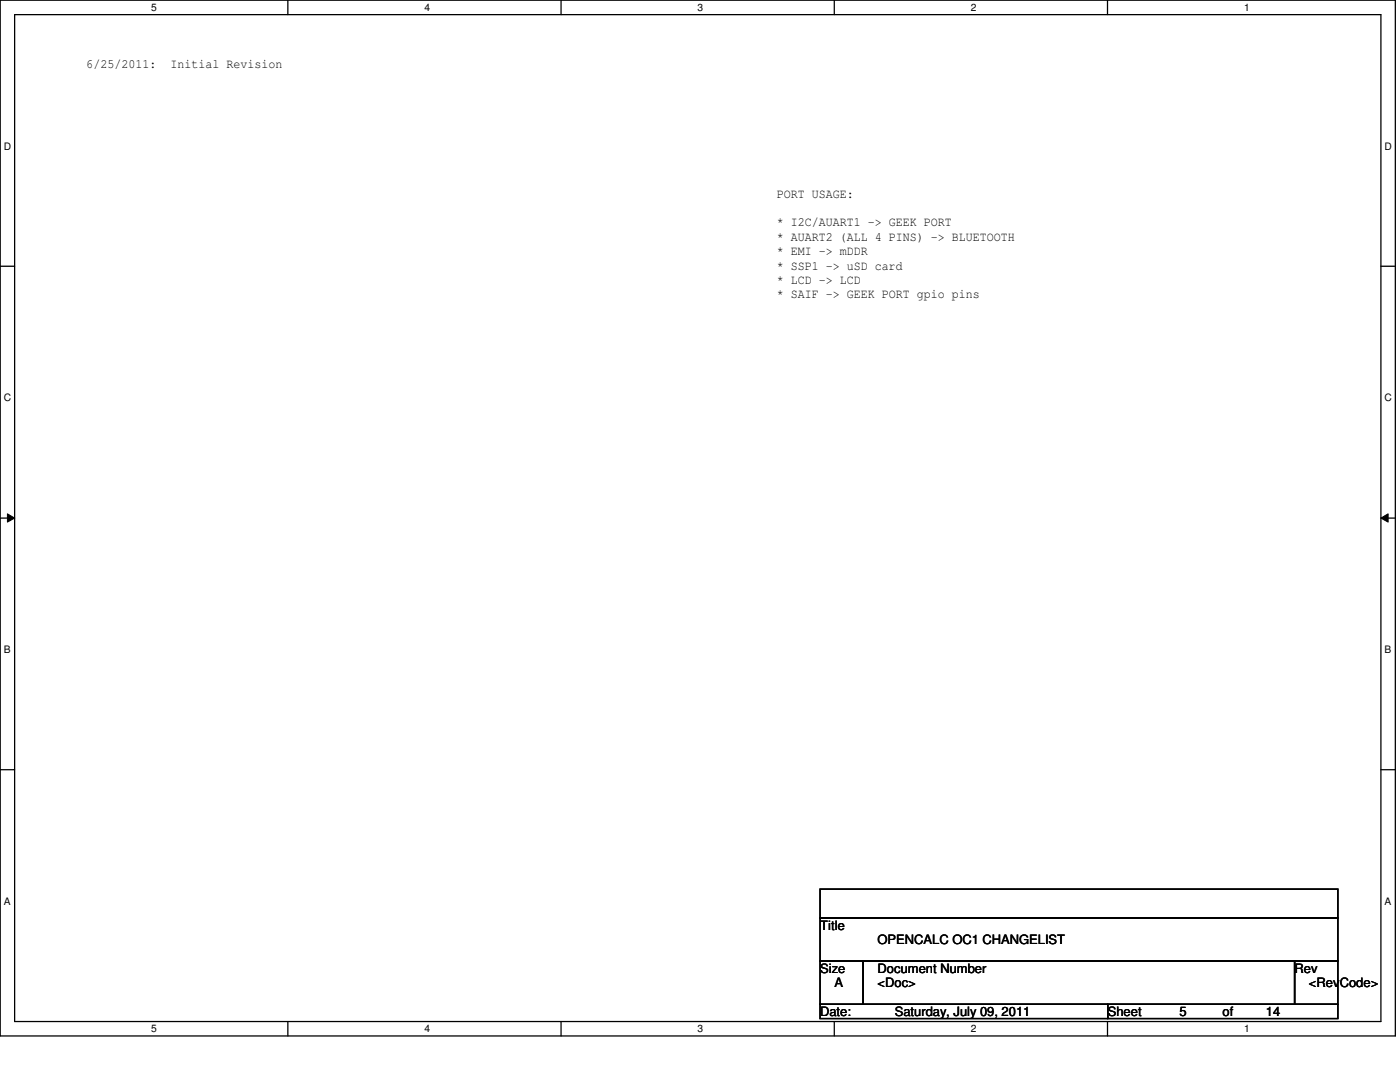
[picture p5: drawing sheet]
<svg xmlns="http://www.w3.org/2000/svg" width="279mm" height="216mm" viewBox="0 0 279 216" stroke-linecap="round" stroke-linejoin="round" font-family="sans-serif">
<defs><g id="words">
<g font-size="2.6">
<text x="17.3" y="13.6">6/25/2011:</text>
<text x="34" y="13.6">Initial Revision</text>
<text x="155" y="39.5">PORT USAGE:</text>
<text x="155" y="45.2">* I2C/AUART1 -&gt; GEEK PORT</text>
<text x="155" y="48">* AUART2 (ALL 4 PINS) -&gt; BLUETOOTH</text>
<text x="155" y="50.9">* EMI -&gt; mDDR</text>
<text x="155" y="53.8">* SSP1 -&gt; uSD card</text>
<text x="155" y="56.6">* LCD -&gt; LCD</text>
<text x="155" y="59.5">* SAIF -&gt; GEEK PORT gpio pins</text>
<text x="163.7" y="185.5">Title</text>
<text x="175.1" y="188.4">OPENCALC OC1 CHANGELIST</text>
<text x="163.7" y="194.1">Size</text>
<text x="166.5" y="197">A</text>
<text x="175.1" y="194.1">Document Number</text>
<text x="175.1" y="197">&lt;Doc&gt;</text>
<text x="258.4" y="194.1">Rev</text>
<text x="261.2" y="197">&lt;RevCode&gt;</text>
<text x="163.7" y="202.7">Date:</text>
<text x="178.6" y="202.7">Saturday, July 09, 2011</text>
<text x="221.1" y="202.7">Sheet</text>
<text x="235.4" y="202.7">5</text>
<text x="244" y="202.7">of</text>
<text x="252.6" y="202.7">14</text>
</g>
<g font-size="2">
<text x="30.2" y="2.2">5</text>
<text x="84.7" y="2.2">4</text>
<text x="139.2" y="2.2">3</text>
<text x="193.8" y="2.2">2</text>
<text x="248.3" y="2.2">1</text>
<text x=".8" y="29.8">D</text>
<text x="276.3" y="29.8">D</text>
<text x=".8" y="80.1">C</text>
<text x="276.3" y="80.1">C</text>
<text x=".8" y="130.3">B</text>
<text x="276.3" y="130.3">B</text>
<text x=".8" y="180.5">A</text>
<text x="276.3" y="180.5">A</text>
<text x="30.2" y="206">5</text>
<text x="84.7" y="206">4</text>
<text x="139.2" y="206">3</text>
<text x="193.8" y="206">2</text>
<text x="248.3" y="206">1</text>
</g>
</g></defs>
<path d="M0 0h278.5v206.7h-278.5zM2.9 2.9h272.7v200.9h-272.7z" fill="none" stroke="#000" stroke-width=".25"/>
<g fill="#fff">
<path d="M30.2 .3h1.1v2.3h-1.1z"/>
<path d="M30.2 204.1h1.1v2.3h-1.1z"/>
</g>
<path d="M57.4 0v2.9M57.4 203.8v2.9" fill="none" stroke="#000" stroke-width=".25"/>
<g fill="#fff">
<path d="M84.7 .3h1.1v2.3h-1.1z"/>
<path d="M84.7 204.1h1.1v2.3h-1.1z"/>
</g>
<path d="M112 0v2.9M112 203.8v2.9" fill="none" stroke="#000" stroke-width=".25"/>
<g fill="#fff">
<path d="M139.2 .3h1.1v2.3h-1.1z"/>
<path d="M139.2 204.1h1.1v2.3h-1.1z"/>
</g>
<path d="M166.5 0v2.9M166.5 203.8v2.9" fill="none" stroke="#000" stroke-width=".25"/>
<g fill="#fff">
<path d="M193.8 .3h1.1v2.3h-1.1z"/>
<path d="M193.8 204.1h1.1v2.3h-1.1z"/>
</g>
<path d="M221 0v2.9M221 203.8v2.9" fill="none" stroke="#000" stroke-width=".25"/>
<g fill="#fff">
<path d="M248.3 .3h1.1v2.3h-1.1z"/>
<path d="M248.3 204.1h1.1v2.3h-1.1z"/>
<path d="M.8 28h1.4v2.3h-1.4z"/>
<path d="M276.3 28h1.4v2.3h-1.4z"/>
<path d="M.8 78.2h1.4v2.3h-1.4z"/>
<path d="M276.3 78.2h1.4v2.3h-1.4z"/>
</g>
<path d="M0 53.1h2.9M275.6 53.1h2.9" fill="none" stroke="#000" stroke-width=".25"/>
<g fill="#fff">
<path d="M.8 128.5h1.3v2.2h-1.3z"/>
<path d="M276.3 128.5h1.3v2.2h-1.3z"/>
</g>
<path d="M0 103.4h2.9M275.6 103.4h2.9" fill="none" stroke="#000" stroke-width=".25"/>
<path d="M1.5 102.5l1.4 .9-1.4 .8zM275.6 103.4l1.4-.9v1.7z" fill="#000"/>
<path d="M1.5 102.5l1.4 .9-1.4 .8zM275.6 103.4l1.4-.9v1.7z" fill="none" stroke="#000" stroke-width=".2"/>
<g fill="#fff">
<path d="M.8 178.7h1.3v2.2h-1.3z"/>
<path d="M276.3 178.7h1.3v2.2h-1.3z"/>
</g>
<path d="M0 153.6h2.9M275.6 153.6h2.9M163.7 177.4h103.3v5.8h-103.3zM163.7 183.2h103.3v8.6h-103.3zM163.7 191.8h8.6v8.6h-8.6zM172.3 191.8h86.1v8.6h-86.1zM258.4 191.8h8.6v8.6h-8.6zM163.7 200.4h57.4v2.8h-57.4zM221.1 200.4h45.9v2.8h-45.9z" fill="none" stroke="#000" stroke-width=".25"/>
<use href="#words"/>
</svg>
